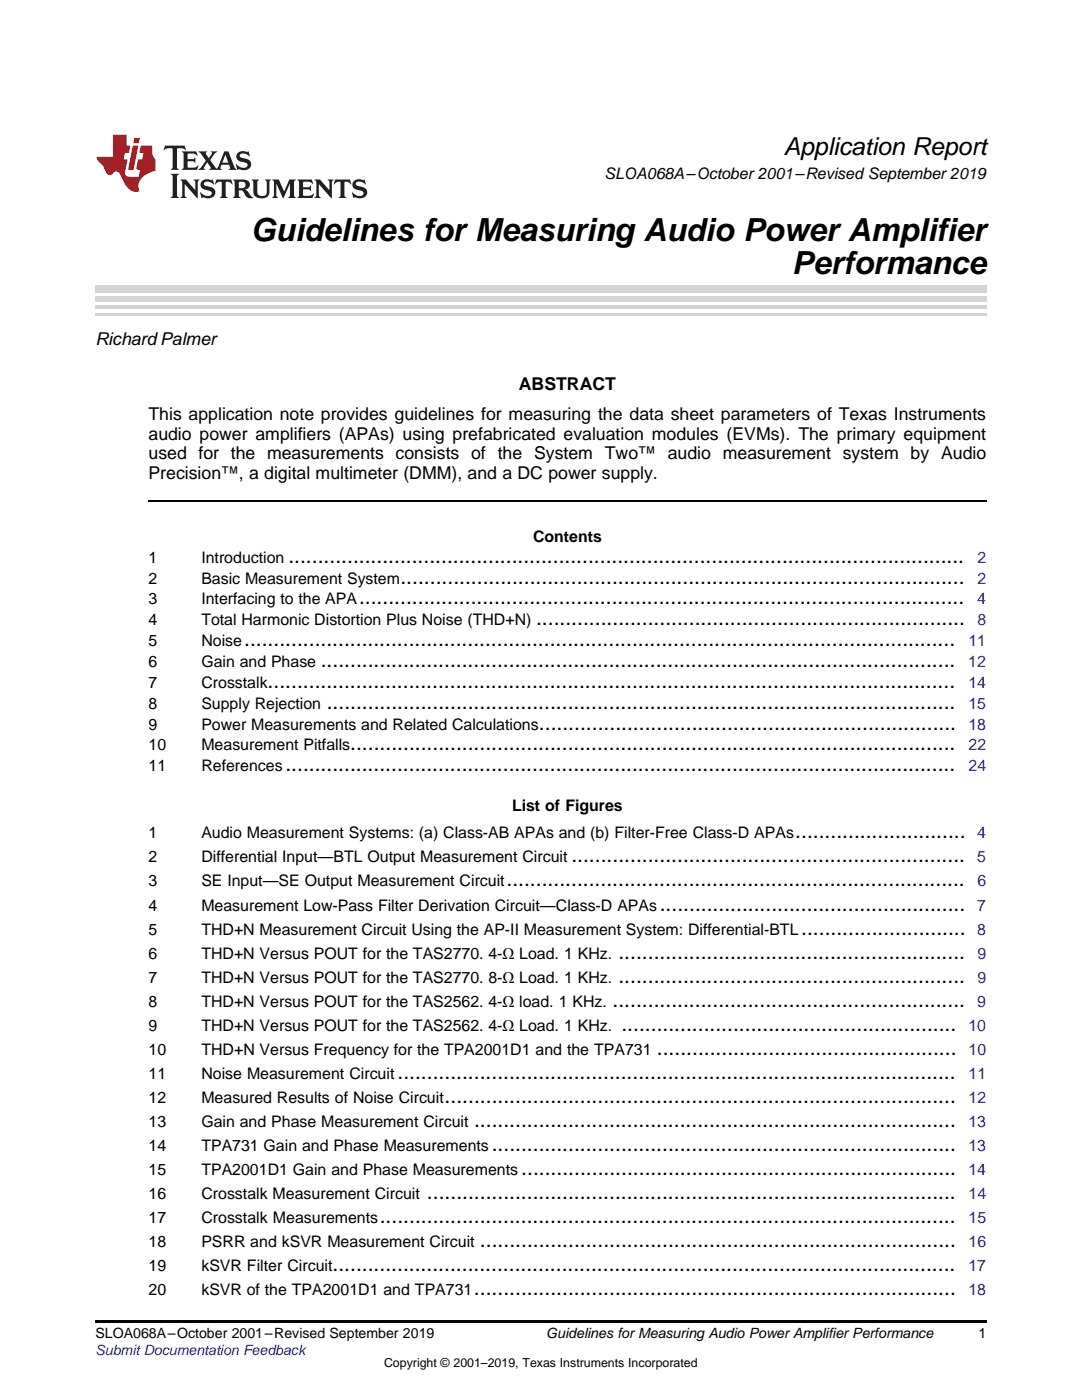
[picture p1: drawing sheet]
<svg xmlns="http://www.w3.org/2000/svg" width="216mm" height="279mm" viewBox="0 0 216 279" stroke-linecap="round" stroke-linejoin="round" font-family="sans-serif">
<defs><g id="words">
<g font-size="6.3">
<text x="50.1" y="48">Guidelines for Measuring Audio Power Amplifier</text>
<text x="158" y="54.8">Performance</text>
</g>
<text font-size="4.9" x="156.4" y="30.9">Application Report</text>
<g font-size="4.2">
<text x="57.5" y="112.3">...................................................................................................................</text>
<text x="79.9" y="116.5">................................................................................................</text>
<text x="71.6" y="120.6">.......................................................................................................</text>
<text x="107" y="124.8">.........................................................................</text>
<text x="48.7" y="128.9">.........................................................................................................................</text>
<text x="53.4" y="137.3">.....................................................................................................................</text>
<text x="64" y="133.1">............................................................................................................</text>
<text x="65.2" y="141.4">...........................................................................................................</text>
<text x="69.9" y="149.8">.......................................................................................................</text>
<text x="107.5" y="145.6">.......................................................................</text>
<text x="56.9" y="153.9">..................................................................................................................</text>
<text x="158.7" y="167.3">.............................</text>
<text x="114" y="172.1">...................................................................</text>
<text x="101.1" y="176.9">..............................................................................</text>
<text x="131.6" y="181.7">....................................................</text>
<text x="123.4" y="191.3">...........................................................</text>
<text x="159.9" y="186.5">............................</text>
<text x="123.4" y="196.1">...........................................................</text>
<text x="122.2" y="200.9">............................................................</text>
<text x="124" y="205.7">.........................................................</text>
<text x="79.3" y="215.3">...............................................................................................</text>
<text x="131.1" y="210.5">...................................................</text>
<text x="88.7" y="220.1">.......................................................................................</text>
<text x="94.6" y="224.9">..................................................................................</text>
<text x="98.1" y="229.7">...............................................................................</text>
<text x="85.2" y="239.3">..........................................................................................</text>
<text x="104" y="234.5">..........................................................................</text>
<text x="75.8" y="244.1">..................................................................................................</text>
<text x="95.8" y="248.9">.................................................................................</text>
<text x="66.3" y="253.7">..........................................................................................................</text>
<text x="94.6" y="258.5">..................................................................................</text>
</g>
<g font-size="3.5">
<text x="19" y="68.8">RichardPalmer</text>
<text x="103.5" y="77.9">ABSTRACT</text>
<text x="29.6" y="83.9">This application note provides guidelines for measuring the data sheet parameters of Texas Instruments</text>
<text x="29.6" y="87.7">audio power amplifiers (APAs) using prefabricated evaluation modules (EVMs). The primary equipment</text>
<text x="29.6" y="91.6">used for the measurements consists of the System Two™ audio measurement system by Audio</text>
<text x="29.6" y="95.5">Precision™, a digital multimeter (DMM), and a DC power supply.</text>
</g>
<g font-size="3.2">
<text x="120.6" y="35.7">SLOA068A–October 2001–Revised September 2019</text>
<text x="29.6" y="112.3">1</text>
<text x="40.2" y="112.3">Introduction</text>
<text x="106.4" y="108.2">Contents</text>
<text x="29.6" y="116.5">2</text>
<text x="40.2" y="116.5">Basic Measurement System</text>
<text x="29.6" y="120.6">3</text>
<text x="29.6" y="124.8">4</text>
<text x="40.2" y="120.6">Interfacing to the APA</text>
<text x="40.2" y="124.8">Total Harmonic Distortion Plus Noise (THD+N)</text>
<text x="29.6" y="128.9">5</text>
<text x="40.2" y="128.9">Noise</text>
<text x="29.6" y="133.1">6</text>
<text x="29.6" y="137.3">7</text>
<text x="40.2" y="133.1">Gain and Phase</text>
<text x="40.2" y="137.3">Crosstalk</text>
<text x="29.6" y="141.4">8</text>
<text x="40.2" y="141.4">Supply Rejection</text>
<text x="29.6" y="145.6">9</text>
<text x="29.6" y="149.8">10</text>
<text x="40.2" y="145.6">Power Measurements and Related Calculations</text>
<text x="40.2" y="149.8">Measurement Pitfalls</text>
<text x="29.6" y="153.9">11</text>
<text x="40.2" y="153.9">References</text>
<text x="102.2" y="161.8">List of Figures</text>
<text x="29.6" y="167.3">1</text>
<text x="40.2" y="167.3">Audio Measurement Systems: (a) Class-AB APAs and (b) Filter-Free Class-D APAs</text>
<text x="29.6" y="172.1">2</text>
<text x="40.2" y="172.1">Differential Input—BTL Output Measurement Circuit</text>
<text x="29.6" y="176.9">3</text>
<text x="40.2" y="176.9">SE Input—SE Output Measurement Circuit</text>
<text x="29.6" y="181.7">4</text>
<text x="40.2" y="181.7">Measurement Low-Pass Filter Derivation Circuit—Class-D APAs</text>
<text x="29.6" y="186.5">5</text>
<text x="29.6" y="191.3">6</text>
<text x="40.2" y="186.5">THD+N Measurement Circuit Using the AP-II Measurement System: Differential-BTL</text>
<text x="40.2" y="191.3">THD+N Versus POUT for the TAS2770. 4-Ω Load. 1 KHz.</text>
<text x="29.6" y="196.1">7</text>
<text x="40.2" y="196.1">THD+N Versus POUT for the TAS2770. 8-Ω Load. 1 KHz.</text>
<text x="29.6" y="200.9">8</text>
<text x="40.2" y="200.9">THD+N Versus POUT for the TAS2562. 4-Ω load. 1 KHz.</text>
<text x="29.6" y="205.7">9</text>
<text x="40.2" y="205.7">THD+N Versus POUT for the TAS2562. 4-Ω Load. 1 KHz.</text>
<text x="29.6" y="210.5">10</text>
<text x="29.6" y="215.3">11</text>
<text x="40.2" y="210.5">THD+N Versus Frequency for the TPA2001D1 and the TPA731</text>
<text x="40.2" y="215.3">Noise Measurement Circuit</text>
<text x="29.6" y="220.1">12</text>
<text x="40.2" y="220.1">Measured Results of Noise Circuit</text>
<text x="29.6" y="224.9">13</text>
<text x="40.2" y="224.9">Gain and Phase Measurement Circuit</text>
<text x="29.6" y="229.7">14</text>
<text x="40.2" y="229.7">TPA731 Gain and Phase Measurements</text>
<text x="29.6" y="234.5">15</text>
<text x="29.6" y="239.3">16</text>
<text x="40.2" y="234.5">TPA2001D1 Gain and Phase Measurements</text>
<text x="40.2" y="239.3">Crosstalk Measurement Circuit</text>
<text x="29.6" y="244.1">17</text>
<text x="40.2" y="244.1">Crosstalk Measurements</text>
<text x="29.6" y="248.9">18</text>
<text x="40.2" y="248.9">PSRR and kSVR Measurement Circuit</text>
<text x="29.6" y="253.7">19</text>
<text x="40.2" y="253.7">kSVR Filter Circuit</text>
<text x="29.6" y="258.5">20</text>
<text x="40.2" y="258.5">kSVR of the TPA2001D1 and TPA731</text>
</g>
<g font-size="3.2" fill="#00f">
<text x="195" y="112.3">2</text>
<text x="195" y="116.5">2</text>
<text x="195" y="120.6">4</text>
<text x="195" y="124.8">8</text>
<text x="193.2" y="128.9">11</text>
<text x="193.2" y="133.1">12</text>
<text x="193.2" y="137.3">14</text>
<text x="193.2" y="141.4">15</text>
<text x="193.2" y="145.6">18</text>
<text x="193.3" y="149.8">22</text>
<text x="193.3" y="153.9">24</text>
<text x="195" y="167.3">4</text>
<text x="195" y="172.1">5</text>
<text x="195" y="176.9">6</text>
<text x="195" y="181.7">7</text>
<text x="195" y="186.5">8</text>
<text x="195" y="191.3">9</text>
<text x="195" y="196.1">9</text>
<text x="195" y="200.9">9</text>
<text x="193.2" y="205.7">10</text>
<text x="193.3" y="210.5">10</text>
<text x="193.3" y="215.3">11</text>
<text x="193.3" y="220.1">12</text>
<text x="193.2" y="224.9">13</text>
<text x="193.2" y="229.7">13</text>
<text x="193.2" y="234.5">14</text>
<text x="193.3" y="239.3">14</text>
<text x="193.3" y="244.1">15</text>
<text x="193.3" y="248.9">16</text>
<text x="193.2" y="253.7">17</text>
<text x="193.2" y="258.5">18</text>
</g>
<g font-size="2.8">
<text x="19" y="267.1">SLOA068A–October 2001–Revised September 2019</text>
<text x="109" y="267.1">Guidelines for Measuring Audio Power Amplifier Performance</text>
<text x="195.3" y="267">1</text>
</g>
<text font-size="2.8" fill="#00f" x="19" y="270.4">Submit Documentation Feedback</text>
<text font-size="2.5" x="76.6" y="272.7">Copyright © 2001–2019, Texas Instruments Incorporated</text>
</g></defs>
<path d="M19 263.5h177.8v.6h-177.8z" fill="#000"/>
<path d="M29.6 100h167.2" fill="none" stroke="#000" stroke-width=".35"/>
<path d="M19 62.8h177.8" fill="none" stroke="#d4d4d4" stroke-width=".42"/>
<g fill="#d4d4d4">
<path d="M19 60.9h177.8v.7h-177.8z"/>
<path d="M19 59.1h177.8v1h-177.8z"/>
<path d="M19 57h177.8v1.4h-177.8z"/>
</g>
<path d="M32.9 29.1l-.3 .9h.1a1.64 1.64 0 0 1 1.7-.3l.1 3.6-.4 .6h1.6l-.4-.6v-3.5v-.1l.4-.1a1.36 1.36 0 0 1 1.3 .4h.1l-.3-.9zM36.3 30.2l.3 .3v.3v2.5v.3l-.3 .3h3l.3-.9h-.1a1.87 1.87 0 0 1-2 .4l-.1-1.2h1.2l.4 .3v-1.1l-.4 .3-1.2 .1 .1-1.1 .2-.1a1.66 1.66 0 0 1 1.7 .5l.1-.1-.3-.8zM39.6 30.2l1.5 1.9-.9 1.2-.7 .6h1.4l-.3-.3 .7-1.2 .8 1.2-.3 .3h2.5l-.3-.3 .2-.7h1.5l.2 .6-.3 .4h1.6l-.4-.5-1.2-3.2h-.8l-1.2 2.9-.4 .6-1.3-1.8 .9-1.1 .6-.6h-1.4l.3 .3-.6 1.1-.6-1 .2-.4zM45 30.8l.6 1.7h-1.2zM47.4 30.6a1.04 1.04 0 0 0-.2 1.1 1.04 1.04 0 0 0 1 .6l1 .2a.5 .5 0 0 1 .2 .6 .5 .5 0 0 1-.5 .4 1.76 1.76 0 0 1-1.7-.8l-.1 .1 .3 1.1 .2-.1a2.54 2.54 0 0 0 2.2-.3 1.12 1.12 0 0 0 .2-1.2 1.12 1.12 0 0 0-1-.6l-1-.3a.4 .4 0 0 1-.2-.4 .4 .4 0 0 1 .4-.3 1.6 1.6 0 0 1 1.6 .5h.1l-.3-1-.3 .2-.2-.1a1.62 1.62 0 0 0-1.7 .3zM34.1 34.7l.3 .3 .1 .3v3.6l-.1 .3-.3 .3h1.6l-.3-.3-.1-.3v-3.6l.1-.3 .3-.3zM36 35.8l.4 .6v2.5l-.1 .3-.3 .3h1.2l-.3-.6v-2.1l2.6 2.8v-3.2l.3-.6h-1.2l.3 .4 .1 1.7-1.9-2.1zM40.3 36.2a1.04 1.04 0 0 0-.2 1.1 1.04 1.04 0 0 0 .9 .6l1 .3a.5 .5 0 0 1 .2 .5 .5 .5 0 0 1-.4 .4 1.76 1.76 0 0 1-1.8-.7h-.1l.3 1.1 .2-.1a2.55 2.55 0 0 0 2.3-.3 1.12 1.12 0 0 0 .2-1.2 1.12 1.12 0 0 0-1-.6l-1-.3a.41 .41 0 0 1-.2-.4 .41 .41 0 0 1 .4-.3 1.6 1.6 0 0 1 1.5 .5h.1l-.3-1-.2 .2-.2-.1a1.64 1.64 0 0 0-1.7 .3zM43.2 35.8l-.3 1h.1a.95 .95 0 0 1 1.2-.5v2.6v.3l-.4 .3h1.6l-.3-.3-.1-.3v-2.4l.3-.2a1.02 1.02 0 0 1 1 .5h.1l-.3-1zM46.5 35.8l.3 .4v.2v2.5v.3l-.3 .3h1.5l-.3-.3-.1-1.2a.9 .9 0 0 1 1.2 .8 1.07 1.07 0 0 0 1.7 .6 1.97 1.97 0 0 1-1.1-1.3l-.5-.3a.98 .98 0 0 0 1-1 .98 .98 0 0 0-1-.9zM47.7 36.3h.2a.81 .81 0 0 1 1.1 .6 .64 .64 0 0 1-.7 .7h-.7zM50.2 35.8l.3 .4 .1 .2v1.9a1.59 1.59 0 0 0 2.1 1.2 1.15 1.15 0 0 0 1.1-1.2v-2.1l.3-.4h-1.2l.3 .6v1.9a.97 .97 0 0 1-.7 .9 .97 .97 0 0 1-1.1-.6l-.1-2.2 .1-.2 .3-.4zM54.3 35.8l.3 .4 .1 .2v2.5l-.4 .6h1.2l-.4-.6v-2.3l1.4 3 1.4-3v2.3l-.4 .6h1.5l-.3-.3v-.3v-2.5v-.2l.3-.4h-1.3l-1 2.4-1.1-2.4zM59.3 35.8l.3 .4 .1 .2v2.5l-.1 .3-.3 .3h3l.4-.8-.1-.1a1.88 1.88 0 0 1-2.1 .4v-1.2h1.2l.3 .3v-1l-.3 .2-1.2 .1v-1l.3-.1a1.66 1.66 0 0 1 1.6 .4h.1l-.3-.9zM62.8 35.8l.3 .6v2.5v.3l-.3 .3h1.2l-.4-.6v-2.1l2.6 2.8v-3.2l.3-.6h-1.1l.3 .4v1.7l-1.8-2.1zM66.9 35.8l-.3 1h.1a.95 .95 0 0 1 1.2-.5v2.6v.3l-.4 .3h1.6l-.3-.3-.1-.3v-2.4l.3-.2a1.02 1.02 0 0 1 1 .5h.1l-.3-1zM70.6 36.2a1.04 1.04 0 0 0-.2 1.1 1.04 1.04 0 0 0 .9 .6l1 .3a.5 .5 0 0 1 .2 .5 .5 .5 0 0 1-.4 .4 1.75 1.75 0 0 1-1.8-.7h-.1l.3 1.1 .2-.1a2.56 2.56 0 0 0 2.3-.3 1.12 1.12 0 0 0 .2-1.2 1.12 1.12 0 0 0-1-.6l-1-.3a.4 .4 0 0 1-.2-.4 .4 .4 0 0 1 .4-.3 1.6 1.6 0 0 1 1.5 .5h.1l-.3-1-.2 .2-.2-.1a1.64 1.64 0 0 0-1.7 .3z" fill="#231f20"/>
<path d="M22.5 26.9v4.4h-3.2a2.57 2.57 0 0 0 1.2 1.7l.4 .8a1.22 1.22 0 0 0 1.3 1.1l.2-.2a.9 .9 0 0 1 1-.5 .9 .9 0 0 1 .7 .9l.5 1.1a2.58 2.58 0 0 0 3.3 1.9 2.35 2.35 0 0 1 .9-3.1l1.1-.6 1.1-.3v-2.3a1.45 1.45 0 0 1-.6-1.3v-1.5h-2.3l-.3 1.5h.8l-.2 1.3h-.9l-.3 1.6 .1 .4 .7 .1-.3 1.4h-1.1a1.52 1.52 0 0 1-1.7-.6l.6-2.9h-.8l.2-1.3h.8l.3-1.5h-.7v-2.1zM26.5 29l-1 4.9h1.2l.9-4.9zM26.8 27.5l-.2 1.1h1.1l.2-1.1z" fill="#ee1d23"/>
<use href="#words"/>
</svg>
